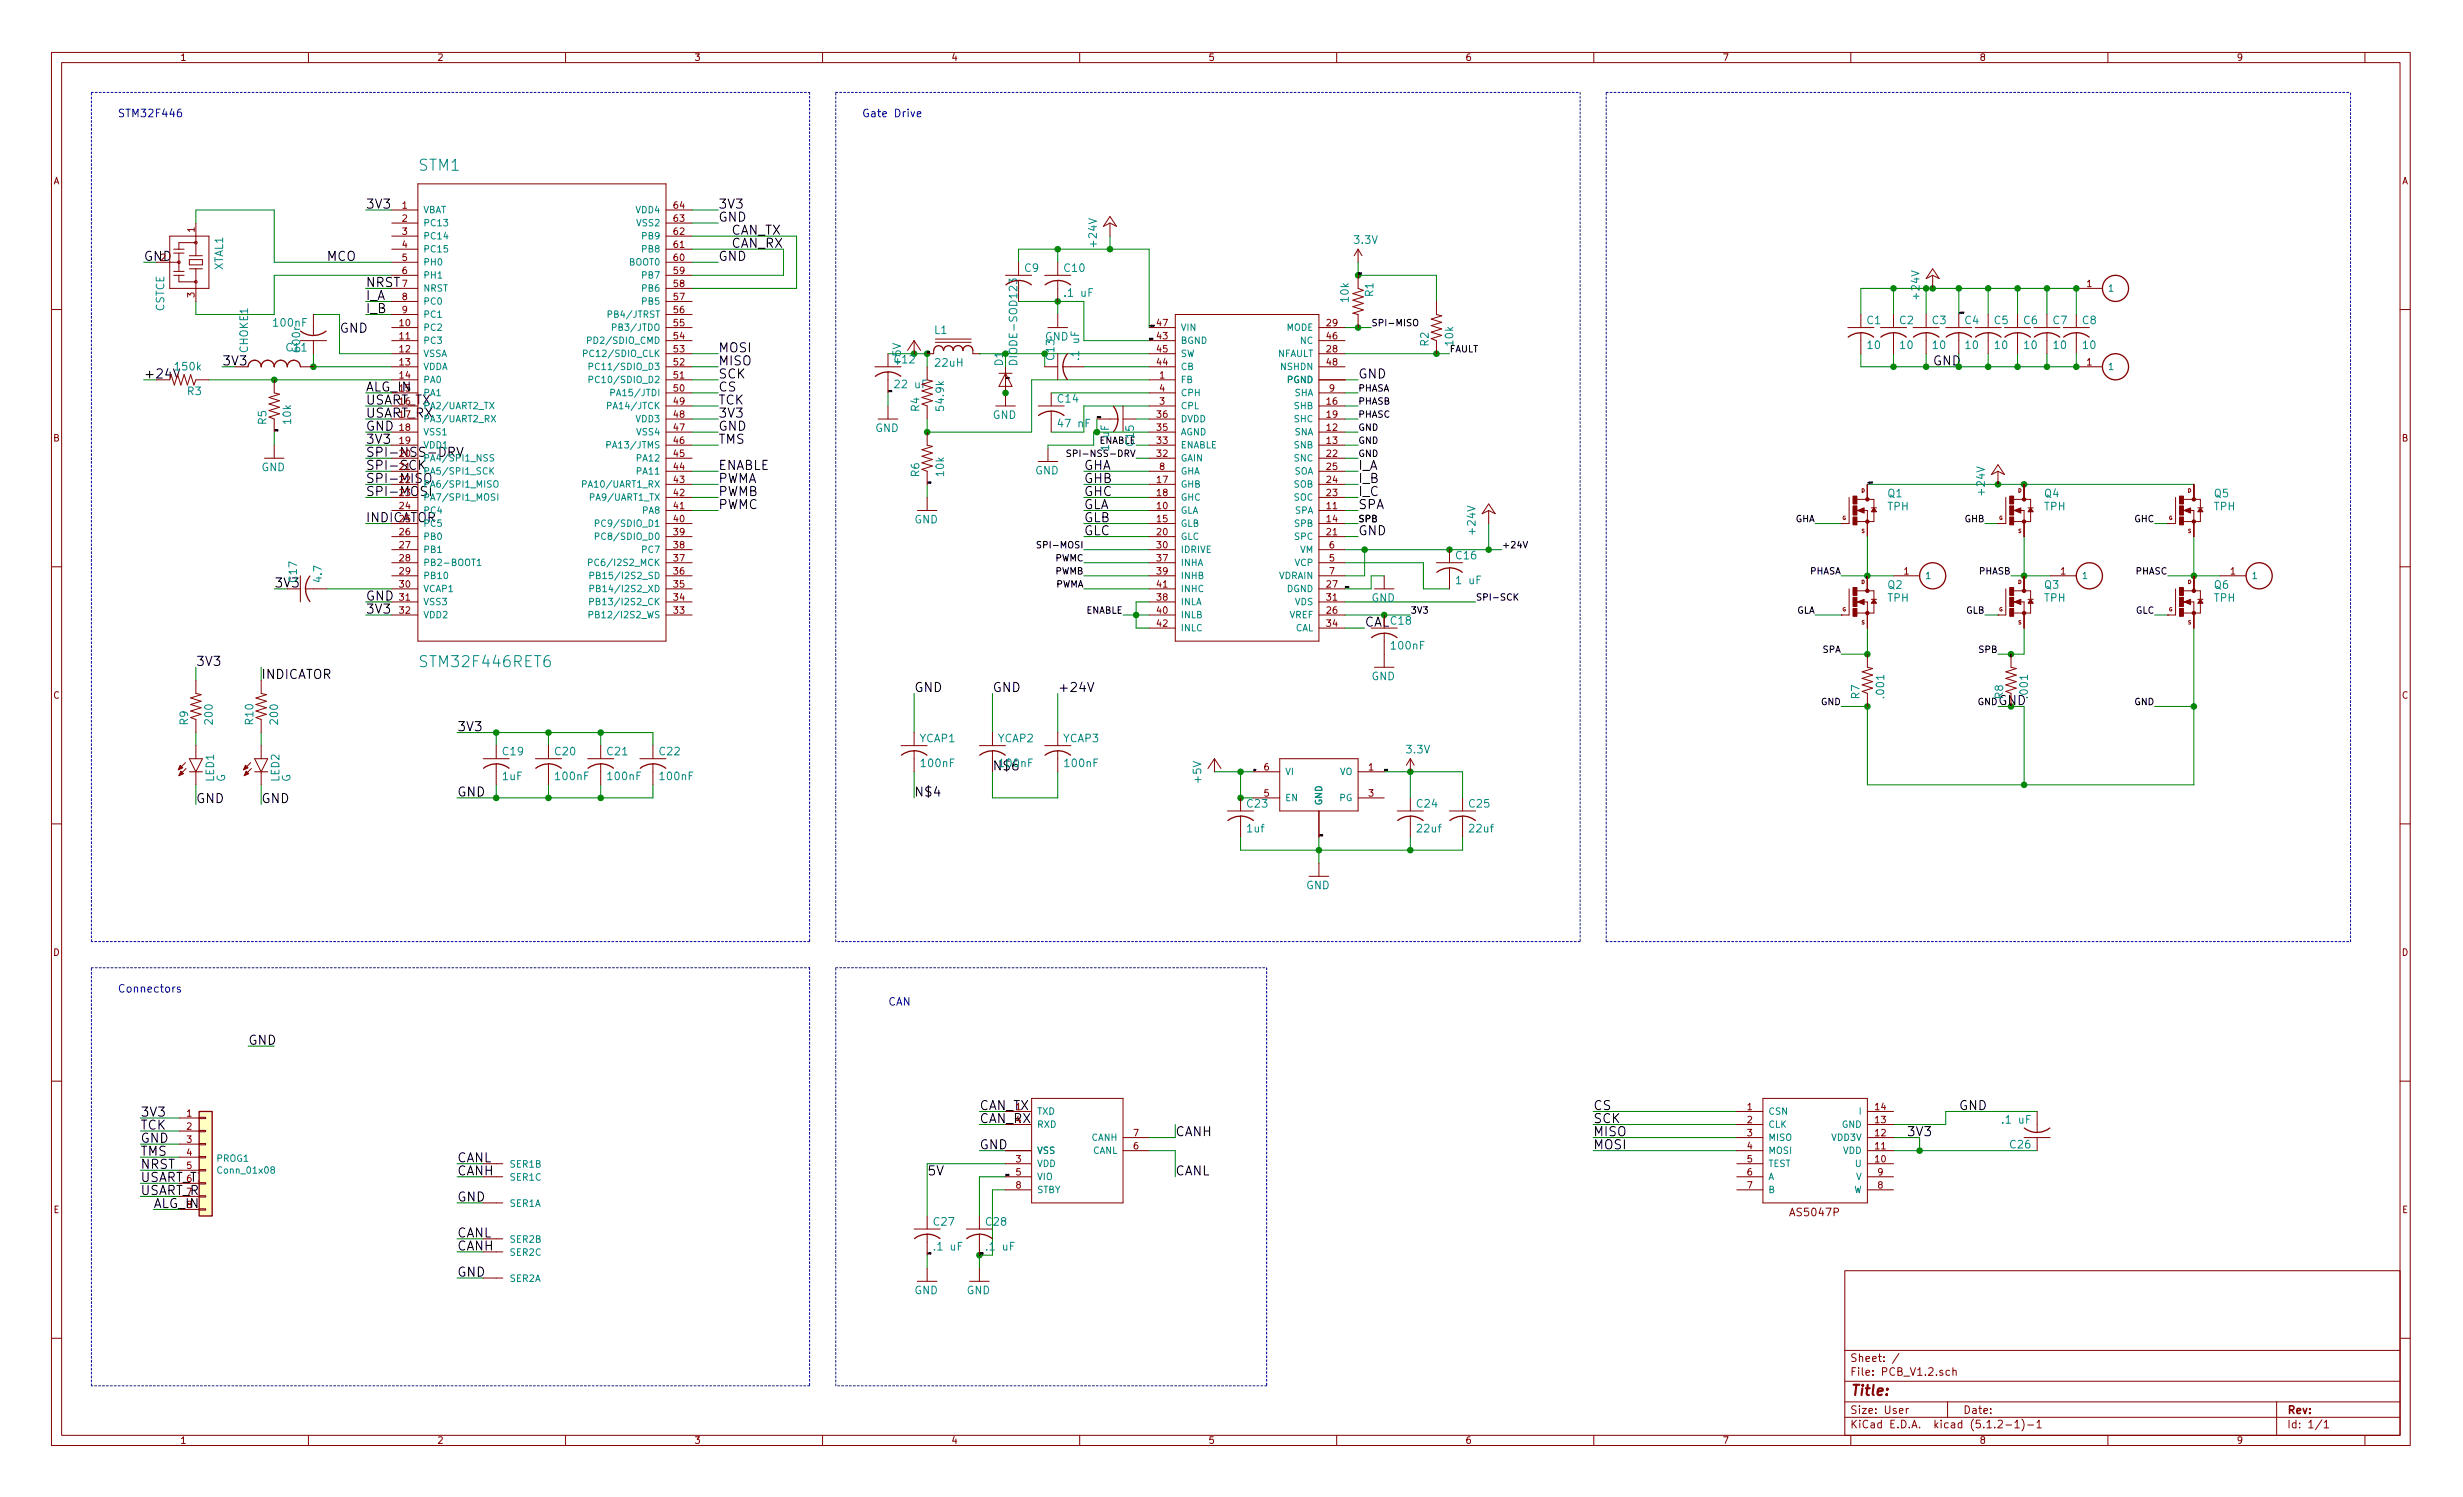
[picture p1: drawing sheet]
<svg xmlns="http://www.w3.org/2000/svg" width="479mm" height="291mm" viewBox="0 0 479 291" stroke-linecap="round" stroke-linejoin="round" font-family="sans-serif">
<defs><g id="words">
<g font-size="3" fill="#008484">
<text x="81.5" y="33.2">STM1</text>
<text x="82.3" y="129.7">STM32F446RET6</text>
</g>
<text font-size="2.8" fill="#840000" x="359.8" y="271.3">Title:</text>
<g font-size="2.5">
<text x="71.1" y="40.6">3V3</text>
<text x="139.7" y="40.6">3V3</text>
<text x="139.7" y="43.1">GND</text>
<text x="142.2" y="45.7">CAN_TX</text>
<text x="63.5" y="50.7">MCO</text>
<text x="139.7" y="50.7">GND</text>
<text x="142.2" y="48.2">CAN_RX</text>
<text x="71.1" y="58.4">I_A</text>
<text x="71.1" y="55.8">NRST</text>
<text x="66" y="64.7">GND</text>
<text x="71.1" y="60.9">I_B</text>
<text x="139.7" y="68.5">MOSI</text>
<text x="139.7" y="71.1">MISO</text>
<text x="71.1" y="76.1">ALG_IN</text>
<text x="139.7" y="76.1">CS</text>
<text x="139.7" y="73.6">SCK</text>
<text x="264.2" y="73.6">GND</text>
<text x="71.1" y="83.8">GND</text>
<text x="71.1" y="78.7">USART_TX</text>
<text x="71.1" y="81.2">USART_RX</text>
<text x="139.7" y="83.8">GND</text>
<text x="139.7" y="81.2">3V3</text>
<text x="139.7" y="78.7">TCK</text>
<text x="71.1" y="88.8">SPI-NSS-DRV</text>
<text x="71.1" y="86.3">3V3</text>
<text x="139.7" y="86.3">TMS</text>
<text x="71.1" y="93.9">SPI-MISO</text>
<text x="71.1" y="91.4">SPI-SCK</text>
<text x="139.7" y="93.9">PWMA</text>
<text x="139.7" y="91.4">ENABLE</text>
<text x="210.8" y="91.4">GHA</text>
<text x="210.8" y="93.9">GHB</text>
<text x="264.2" y="93.9">I_B</text>
<text x="264.2" y="91.4">I_A</text>
<text x="71.1" y="96.5">SPI-MOSI</text>
<text x="71.1" y="101.5">INDICATOR</text>
<text x="139.7" y="96.5">PWMB</text>
<text x="139.7" y="99">PWMC</text>
<text x="210.8" y="99">GLA</text>
<text x="210.8" y="101.5">GLB</text>
<text x="210.8" y="96.5">GHC</text>
<text x="264.2" y="96.5">I_C</text>
<text x="264.2" y="99">SPA</text>
<text x="210.8" y="104.1">GLC</text>
<text x="264.2" y="104.1">GND</text>
<text x="71.1" y="116.8">GND</text>
<text x="71.1" y="119.3">3V3</text>
<text x="38.1" y="129.5">3V3</text>
<text x="50.8" y="132">INDICATOR</text>
<text x="177.8" y="134.6">GND</text>
<text x="193" y="134.6">GND</text>
<text x="205.7" y="134.6">+24V</text>
<text x="88.9" y="142.2">3V3</text>
<text x="88.9" y="154.9">GND</text>
<text x="177.8" y="154.9">N$4</text>
<text x="38.1" y="156.1">GND</text>
<text x="50.8" y="156.1">GND</text>
<text x="48.3" y="203.1">GND</text>
<text x="190.5" y="215.8">CAN_TX</text>
<text x="309.9" y="215.8">CS</text>
<text x="381" y="215.8">GND</text>
<text x="27.3" y="217.1">3V3</text>
<text x="27.3" y="219.6">TCK</text>
<text x="190.5" y="218.4">CAN_RX</text>
<text x="228.6" y="220.9">CANH</text>
<text x="309.9" y="220.9">MISO</text>
<text x="309.9" y="218.4">SCK</text>
<text x="370.8" y="220.9">3V3</text>
<text x="27.3" y="222.2">GND</text>
<text x="27.3" y="227.3">NRST</text>
<text x="27.3" y="224.7">TMS</text>
<text x="88.9" y="226">CANL</text>
<text x="190.5" y="223.5">GND</text>
<text x="309.9" y="223.5">MOSI</text>
<text x="88.9" y="233.6">GND</text>
<text x="180.3" y="228.5">5V</text>
<text x="228.6" y="228.5">CANL</text>
<text x="29.8" y="234.9">ALG_IN</text>
<text x="88.9" y="240.6">CANL</text>
<text x="88.9" y="248.2">GND</text>
</g>
<g font-size="2.5" fill="#840000">
<text x="27.9" y="50.7">GND</text>
<text x="43.2" y="71.1">3V3</text>
<text x="27.9" y="73.6">+24V</text>
<text x="53.3" y="114.2">3V3</text>
<text x="265.4" y="121.9">CAL</text>
<text x="388.6" y="137.1">GND</text>
<text x="193" y="149.8">N$6</text>
<text x="27.3" y="229.8">USART_TX</text>
<text x="27.3" y="232.3">USART_RX</text>
<text x="88.9" y="228.5">CANH</text>
<text x="88.9" y="243.1">CANH</text>
</g>
<text font-size="2.5" fill="#008400" x="375.9" y="71.1">GND</text>
<g font-size="2.1" fill="#0000c2">
<text x="22.9" y="22.8">STM32F446</text>
<text x="167.6" y="22.8">Gate Drive</text>
<text x="22.9" y="193">Connectors</text>
<text x="172.7" y="195.5">CAN</text>
</g>
<g font-size="2.1" fill="#008484">
<text x="213.3" y="47.8" transform="rotate(-90 213.3 47.8)">+24V</text>
<text x="263.5" y="47.4">3.3V</text>
<text x="43.4" y="52.5" transform="rotate(-90 43.4 52.5)">XTAL1</text>
<text x="199.3" y="52.9">C9</text>
<text x="207.1" y="52.9">C10</text>
<text x="207.3" y="57.7">.1 uF</text>
<text x="262.3" y="58.6" transform="rotate(-90 262.3 58.6)">10k</text>
<text x="267.1" y="57.6" transform="rotate(-90 267.1 57.6)">R1</text>
<text x="373.4" y="58" transform="rotate(-90 373.4 58)">+24V</text>
<text x="32" y="60.6" transform="rotate(-90 32 60.6)">CSTCE</text>
<text x="53.4" y="63.5">100nF</text>
<text x="181.8" y="64.9">L1</text>
<text x="363.2" y="63">C1</text>
<text x="369.5" y="63">C2</text>
<text x="375.9" y="63">C3</text>
<text x="382.2" y="63">C4</text>
<text x="387.9" y="63">C5</text>
<text x="393.6" y="63">C6</text>
<text x="399.4" y="63">C7</text>
<text x="405.1" y="63">C8</text>
<text x="48.2" y="68.6" transform="rotate(-90 48.2 68.6)">CHOKE1</text>
<text x="55.8" y="68.3">C11</text>
<text x="58.4" y="68.2" transform="rotate(-90 58.4 68.2)">600r</text>
<text x="174.1" y="70.6">C12</text>
<text x="175.2" y="70.8" transform="rotate(-90 175.2 70.8)">+5V</text>
<text x="182" y="71.3">22uH</text>
<text x="203.3" y="66.2">GND</text>
<text x="205.1" y="69.9" transform="rotate(-90 205.1 69.9)">C13</text>
<text x="209.9" y="69.7" transform="rotate(-90 209.9 69.7)">.1 uF</text>
<text x="277.9" y="67.3" transform="rotate(-90 277.9 67.3)">R2</text>
<text x="282.7" y="67.1" transform="rotate(-90 282.7 67.1)">10k</text>
<text x="363.3" y="67.9">10</text>
<text x="369.7" y="67.9">10</text>
<text x="376" y="67.9">10</text>
<text x="382.4" y="67.9">10</text>
<text x="388.1" y="67.9">10</text>
<text x="393.8" y="67.9">10</text>
<text x="399.5" y="67.9">10</text>
<text x="405.2" y="67.9">10</text>
<text x="34.2" y="72">150k</text>
<text x="36.5" y="76.8">R3</text>
<text x="174.4" y="75.5">22 uF</text>
<text x="51.8" y="82.5" transform="rotate(-90 51.8 82.5)">R5</text>
<text x="56.6" y="82.4" transform="rotate(-90 56.6 82.4)">10k</text>
<text x="170.2" y="84">GND</text>
<text x="178.8" y="80" transform="rotate(-90 178.8 80)">R4</text>
<text x="183.6" y="79.6" transform="rotate(-90 183.6 79.6)">54.9k</text>
<text x="193.1" y="81.4">GND</text>
<text x="205.8" y="78.3">C14</text>
<text x="206.1" y="83.1">47 nF</text>
<text x="215.7" y="87.3" transform="rotate(-90 215.7 87.3)">1 uF</text>
<text x="220.5" y="86.6" transform="rotate(-90 220.5 86.6)">C15</text>
<text x="50.9" y="91.6">GND</text>
<text x="178.8" y="92.7" transform="rotate(-90 178.8 92.7)">R6</text>
<text x="183.6" y="92.5" transform="rotate(-90 183.6 92.5)">10k</text>
<text x="201.3" y="92.2">GND</text>
<text x="177.9" y="101.8">GND</text>
<text x="367.1" y="99.2">TPH</text>
<text x="367.2" y="96.7">Q1</text>
<text x="386.1" y="96.1" transform="rotate(-90 386.1 96.1)">+24V</text>
<text x="397.6" y="99.2">TPH</text>
<text x="397.7" y="96.7">Q4</text>
<text x="430.6" y="99.2">TPH</text>
<text x="430.7" y="96.7">Q5</text>
<text x="287" y="103.7" transform="rotate(-90 287 103.7)">+24V</text>
<text x="57.8" y="113.1" transform="rotate(-90 57.8 113.1)">C17</text>
<text x="62.6" y="113.1" transform="rotate(-90 62.6 113.1)">4.7</text>
<text x="283.3" y="108.7">C16</text>
<text x="283.5" y="113.6">1 uF</text>
<text x="266.8" y="117">GND</text>
<text x="367.1" y="117">TPH</text>
<text x="367.2" y="114.5">Q2</text>
<text x="397.6" y="117">TPH</text>
<text x="397.7" y="114.5">Q3</text>
<text x="430.6" y="117">TPH</text>
<text x="430.7" y="114.5">Q6</text>
<text x="270.6" y="121.4">C18</text>
<text x="270.8" y="126.3">100nF</text>
<text x="266.8" y="132.2">GND</text>
<text x="361.7" y="135.8" transform="rotate(-90 361.7 135.8)">R7</text>
<text x="366.5" y="135.5" transform="rotate(-90 366.5 135.5)">.001</text>
<text x="389.6" y="135.8" transform="rotate(-90 389.6 135.8)">R8</text>
<text x="394.4" y="135.5" transform="rotate(-90 394.4 135.5)">.001</text>
<text x="36.6" y="140.9" transform="rotate(-90 36.6 140.9)">R9</text>
<text x="41.4" y="140.6" transform="rotate(-90 41.4 140.6)">200</text>
<text x="49.3" y="140.8" transform="rotate(-90 49.3 140.8)">R10</text>
<text x="54.1" y="140.6" transform="rotate(-90 54.1 140.6)">200</text>
<text x="97.9" y="146.8">C19</text>
<text x="108" y="146.8">C20</text>
<text x="118.2" y="146.8">C21</text>
<text x="128.3" y="146.8">C22</text>
<text x="178.9" y="144.3">YCAP1</text>
<text x="179.3" y="149.1">100nF</text>
<text x="194.1" y="144.3">YCAP2</text>
<text x="194.6" y="149.1">100nF</text>
<text x="206.8" y="144.3">YCAP3</text>
<text x="207.3" y="149.1">100nF</text>
<text x="273.7" y="146.5">3.3V</text>
<text x="41.6" y="151.9" transform="rotate(-90 41.6 151.9)">LED1</text>
<text x="43.8" y="152.1" transform="rotate(-90 43.8 152.1)">G</text>
<text x="54.3" y="151.9" transform="rotate(-90 54.3 151.9)">LED2</text>
<text x="56.5" y="152.1" transform="rotate(-90 56.5 152.1)">G</text>
<text x="97.8" y="151.7">1uF</text>
<text x="108.2" y="151.7">100nF</text>
<text x="118.4" y="151.7">100nF</text>
<text x="128.5" y="151.7">100nF</text>
<text x="233.7" y="152.1" transform="rotate(-90 233.7 152.1)">+5V</text>
<text x="242.6" y="157">C23</text>
<text x="242.6" y="161.8">1uf</text>
<text x="275.7" y="157">C24</text>
<text x="275.8" y="161.8">22uf</text>
<text x="285.8" y="157">C25</text>
<text x="286" y="161.8">22uf</text>
<text x="254.1" y="172.9">GND</text>
<text x="389.7" y="218.4">.1 uF</text>
<text x="391.1" y="223.3">C26</text>
<text x="181.7" y="238.3">C27</text>
<text x="191.8" y="238.3">C28</text>
<text x="181.9" y="243.1">.1 uF</text>
<text x="192.1" y="243.1">.1 uF</text>
<text x="177.9" y="251.6">GND</text>
<text x="188" y="251.6">GND</text>
</g>
<text font-size="2.1" fill="#008400" x="195.1" y="71.1" transform="rotate(-90 195.1 71.1)">D1</text>
<g font-size="2.1" fill="#840000">
<text x="197.9" y="70.2" transform="rotate(-90 197.9 70.2)">DIODE-SOD123</text>
<text x="348.5" y="236.5">AS5047P</text>
<text x="359.8" y="267.5">File: PCB_V1.2.sch</text>
<text x="359.8" y="264.8">Sheet: /</text>
<text x="359.8" y="274.9">Size: User</text>
<text x="381.8" y="274.9">Date:</text>
<text x="444.8" y="274.9">Rev:</text>
<text x="359.8" y="277.7">KiCad E.D.A. kicad (5.1.2-1)-1</text>
<text x="444.8" y="277.7">Id: 1/1</text>
</g>
<g font-size="1.8" fill="#840000">
<text x="35" y="11.8">1</text>
<text x="85" y="11.8">2</text>
<text x="135" y="11.8">3</text>
<text x="185" y="11.8">4</text>
<text x="235" y="11.8">5</text>
<text x="285" y="11.8">6</text>
<text x="335" y="11.8">7</text>
<text x="385" y="11.8">8</text>
<text x="435" y="11.8">9</text>
<text x="10.4" y="35.8">A</text>
<text x="467.2" y="35.8">A</text>
<text x="78.3" y="40.6">1</text>
<text x="131.1" y="40.6">64</text>
<text x="37.8" y="45.1" transform="rotate(-90 37.8 45.1)">1</text>
<text x="78.3" y="43.1">2</text>
<text x="78.3" y="45.7">3</text>
<text x="131.1" y="45.7">62</text>
<text x="131.1" y="43.1">63</text>
<text x="31.3" y="50.7">2</text>
<text x="78.3" y="48.2">4</text>
<text x="78.3" y="50.7">5</text>
<text x="78.3" y="53.3">6</text>
<text x="131.1" y="53.3">59</text>
<text x="131.1" y="50.7">60</text>
<text x="131.1" y="48.2">61</text>
<text x="37.8" y="57.8" transform="rotate(-90 37.8 57.8)">3</text>
<text x="78.3" y="55.8">7</text>
<text x="78.3" y="58.4">8</text>
<text x="131.1" y="58.4">57</text>
<text x="131.1" y="55.8">58</text>
<text x="405.9" y="55.8">1</text>
<text x="77.8" y="63.4">10</text>
<text x="77.8" y="66">11</text>
<text x="78.3" y="60.9">9</text>
<text x="131.1" y="66">54</text>
<text x="131.1" y="63.4">55</text>
<text x="131.1" y="60.9">56</text>
<text x="225.1" y="66">43</text>
<text x="225.1" y="63.4">47</text>
<text x="258.1" y="63.4">29</text>
<text x="258.1" y="66">46</text>
<text x="77.8" y="68.5">12</text>
<text x="77.8" y="71.1">13</text>
<text x="131.1" y="71.1">52</text>
<text x="131.1" y="68.5">53</text>
<text x="225.1" y="71.1">44</text>
<text x="225.1" y="68.5">45</text>
<text x="258.1" y="68.5">28</text>
<text x="258.1" y="71.1">48</text>
<text x="405.9" y="71.1">1</text>
<text x="77.8" y="73.6">14</text>
<text x="77.8" y="76.1">15</text>
<text x="131.1" y="76.1">50</text>
<text x="131.1" y="73.6">51</text>
<text x="225.6" y="73.6">1</text>
<text x="225.6" y="76.1">4</text>
<text x="258.6" y="76.1">9</text>
<text x="77.8" y="78.7">16</text>
<text x="77.8" y="81.2">17</text>
<text x="77.8" y="83.8">18</text>
<text x="131.1" y="83.8">47</text>
<text x="131.1" y="81.2">48</text>
<text x="131.1" y="78.7">49</text>
<text x="225.1" y="83.8">35</text>
<text x="225.1" y="81.2">36</text>
<text x="225.6" y="78.7">3</text>
<text x="258.1" y="83.8">12</text>
<text x="258.1" y="78.7">16</text>
<text x="258.1" y="81.2">19</text>
<text x="10.4" y="85.8">B</text>
<text x="77.8" y="86.3">19</text>
<text x="77.8" y="88.8">20</text>
<text x="131.1" y="88.8">45</text>
<text x="131.1" y="86.3">46</text>
<text x="225.1" y="88.8">32</text>
<text x="225.1" y="86.3">33</text>
<text x="258.1" y="86.3">13</text>
<text x="258.1" y="88.8">22</text>
<text x="467.2" y="85.8">B</text>
<text x="77.8" y="91.4">21</text>
<text x="77.8" y="93.9">22</text>
<text x="131.1" y="93.9">43</text>
<text x="131.1" y="91.4">44</text>
<text x="225.1" y="93.9">17</text>
<text x="225.6" y="91.4">8</text>
<text x="258.1" y="93.9">24</text>
<text x="258.1" y="91.4">25</text>
<text x="77.8" y="96.5">23</text>
<text x="77.8" y="99">24</text>
<text x="77.8" y="101.5">25</text>
<text x="131.1" y="101.5">40</text>
<text x="131.1" y="99">41</text>
<text x="131.1" y="96.5">42</text>
<text x="225.1" y="99">10</text>
<text x="225.1" y="101.5">15</text>
<text x="225.1" y="96.5">18</text>
<text x="258.1" y="99">11</text>
<text x="258.1" y="101.5">14</text>
<text x="258.1" y="96.5">23</text>
<text x="77.8" y="104.1">26</text>
<text x="77.8" y="106.6">27</text>
<text x="131.1" y="106.6">38</text>
<text x="131.1" y="104.1">39</text>
<text x="225.1" y="104.1">20</text>
<text x="225.1" y="106.6">30</text>
<text x="258.1" y="104.1">21</text>
<text x="258.6" y="106.6">6</text>
<text x="77.8" y="109.2">28</text>
<text x="77.8" y="111.7">29</text>
<text x="131.1" y="111.7">36</text>
<text x="131.1" y="109.2">37</text>
<text x="225.1" y="109.2">37</text>
<text x="225.1" y="111.7">39</text>
<text x="258.6" y="109.2">5</text>
<text x="258.6" y="111.7">7</text>
<text x="370.4" y="111.7">1</text>
<text x="400.8" y="111.7">1</text>
<text x="433.9" y="111.7">1</text>
<text x="77.8" y="114.2">30</text>
<text x="77.8" y="116.8">31</text>
<text x="77.8" y="119.3">32</text>
<text x="131.1" y="119.3">33</text>
<text x="131.1" y="116.8">34</text>
<text x="131.1" y="114.2">35</text>
<text x="225.1" y="116.8">38</text>
<text x="225.1" y="119.3">40</text>
<text x="225.1" y="114.2">41</text>
<text x="258.1" y="119.3">26</text>
<text x="258.1" y="114.2">27</text>
<text x="258.1" y="116.8">31</text>
<text x="225.1" y="121.9">42</text>
<text x="258.1" y="121.9">34</text>
<text x="10.4" y="135.8">C</text>
<text x="467.2" y="135.8">C</text>
<text x="245.9" y="149.8">6</text>
<text x="266.2" y="149.8">1</text>
<text x="245.9" y="154.9">5</text>
<text x="266.2" y="154.9">3</text>
<text x="10.4" y="185.8">D</text>
<text x="467.2" y="185.8">D</text>
<text x="197.6" y="215.8">1</text>
<text x="339.9" y="215.8">1</text>
<text x="364.8" y="215.8">14</text>
<text x="36.3" y="217.1">1</text>
<text x="36.3" y="219.6">2</text>
<text x="197.6" y="218.4">4</text>
<text x="220.5" y="220.9">7</text>
<text x="339.9" y="218.4">2</text>
<text x="339.9" y="220.9">3</text>
<text x="364.8" y="220.9">12</text>
<text x="364.8" y="218.4">13</text>
<text x="36.3" y="222.2">3</text>
<text x="36.3" y="224.7">4</text>
<text x="36.3" y="227.3">5</text>
<text x="197.6" y="226">3</text>
<text x="220.5" y="223.5">6</text>
<text x="339.9" y="223.5">4</text>
<text x="339.9" y="226">5</text>
<text x="364.8" y="226">10</text>
<text x="364.8" y="223.5">11</text>
<text x="36.3" y="229.8">6</text>
<text x="36.3" y="232.3">7</text>
<text x="197.6" y="228.5">5</text>
<text x="197.6" y="231.1">8</text>
<text x="339.9" y="228.5">6</text>
<text x="339.9" y="231.1">7</text>
<text x="365.3" y="231.1">8</text>
<text x="365.3" y="228.5">9</text>
<text x="10.4" y="235.8">E</text>
<text x="36.3" y="234.9">8</text>
<text x="467.2" y="235.8">E</text>
<text x="35" y="280.7">1</text>
<text x="85" y="280.7">2</text>
<text x="135" y="280.7">3</text>
<text x="185" y="280.7">4</text>
<text x="235" y="280.7">5</text>
<text x="285" y="280.7">6</text>
<text x="335" y="280.7">7</text>
<text x="385" y="280.7">8</text>
<text x="435" y="280.7">9</text>
</g>
<g font-size="1.8" fill="#008484">
<text x="82.3" y="41.5">VBAT</text>
<text x="123.8" y="41.5">VDD4</text>
<text x="82.3" y="44">PC13</text>
<text x="82.3" y="46.5">PC14</text>
<text x="124" y="44">VSS2</text>
<text x="125.1" y="46.5">PB9</text>
<text x="82.3" y="49.1">PC15</text>
<text x="82.3" y="51.6">PH0</text>
<text x="122.4" y="51.6">BOOT0</text>
<text x="125.1" y="49.1">PB8</text>
<text x="82.3" y="54.2">PH1</text>
<text x="82.3" y="56.7">NRST</text>
<text x="82.3" y="59.2">PC0</text>
<text x="125.1" y="59.2">PB5</text>
<text x="125.1" y="56.7">PB6</text>
<text x="125.1" y="54.2">PB7</text>
<text x="410" y="56.7">1</text>
<text x="82.3" y="64.3">PC2</text>
<text x="82.3" y="61.8">PC1</text>
<text x="119" y="61.8">PB4/JTRST</text>
<text x="119.9" y="64.3">PB3/JTDO</text>
<text x="229.6" y="64.3">VIN</text>
<text x="250.2" y="64.3">MODE</text>
<text x="82.3" y="66.9">PC3</text>
<text x="82.3" y="69.4">VSSA</text>
<text x="82.3" y="71.9">VDDA</text>
<text x="114.7" y="69.4">PC12/SDIO_CLK</text>
<text x="115.3" y="66.9">PD2/SDIO_CMD</text>
<text x="116" y="71.9">PC11/SDIO_D3</text>
<text x="229.6" y="66.9">BGND</text>
<text x="229.6" y="71.9">CB</text>
<text x="229.6" y="69.4">SW</text>
<text x="248.5" y="69.4">NFAULT</text>
<text x="249.2" y="71.9">NSHDN</text>
<text x="253" y="66.9">NC</text>
<text x="410" y="71.9">1</text>
<text x="82.3" y="74.5">PA0</text>
<text x="82.3" y="77">PA1</text>
<text x="116" y="74.5">PC10/SDIO_D2</text>
<text x="119.8" y="77">PA15/JTDI</text>
<text x="229.6" y="74.5">FB</text>
<text x="229.6" y="77">CPH</text>
<text x="250.4" y="74.5">PGND</text>
<text x="251.8" y="77">SHA</text>
<text x="82.3" y="79.6">PA2/UART2_TX</text>
<text x="82.3" y="82.1">PA3/UART2_RX</text>
<text x="119" y="79.6">PA14/JTCK</text>
<text x="123.8" y="82.1">VDD3</text>
<text x="229.6" y="79.6">CPL</text>
<text x="229.6" y="82.1">DVDD</text>
<text x="251.8" y="79.6">SHB</text>
<text x="251.8" y="82.1">SHC</text>
<text x="82.3" y="84.6">VSS1</text>
<text x="82.3" y="87.2">VDD1</text>
<text x="82.3" y="89.7">PA4/SPI1_NSS</text>
<text x="118.9" y="87.2">PA13/JTMS</text>
<text x="124" y="84.6">VSS4</text>
<text x="124.1" y="89.7">PA12</text>
<text x="229.6" y="89.7">GAIN</text>
<text x="229.6" y="87.2">ENABLE</text>
<text x="229.6" y="84.6">AGND</text>
<text x="251.8" y="84.6">SNA</text>
<text x="251.8" y="87.2">SNB</text>
<text x="251.8" y="89.7">SNC</text>
<text x="82.3" y="92.3">PA5/SPI1_SCK</text>
<text x="82.3" y="94.8">PA6/SPI1_MISO</text>
<text x="114.3" y="94.8">PA10/UART1_RX</text>
<text x="124.1" y="92.3">PA11</text>
<text x="229.6" y="94.8">GHB</text>
<text x="229.6" y="92.3">GHA</text>
<text x="251.7" y="94.8">SOB</text>
<text x="251.7" y="92.3">SOA</text>
<text x="82.3" y="97.3">PA7/SPI1_MOSI</text>
<text x="82.3" y="99.9">PC4</text>
<text x="115.4" y="97.3">PA9/UART1_TX</text>
<text x="125.1" y="99.9">PA8</text>
<text x="229.6" y="99.9">GLA</text>
<text x="229.6" y="97.3">GHC</text>
<text x="251.7" y="97.3">SOC</text>
<text x="251.9" y="99.9">SPA</text>
<text x="82.3" y="102.4">PC5</text>
<text x="82.3" y="105">PB0</text>
<text x="82.3" y="107.5">PB1</text>
<text x="117" y="105">PC8/SDIO_D0</text>
<text x="117" y="102.4">PC9/SDIO_D1</text>
<text x="125.1" y="107.5">PC7</text>
<text x="229.6" y="102.4">GLB</text>
<text x="229.6" y="105">GLC</text>
<text x="229.6" y="107.5">IDRIVE</text>
<text x="251.9" y="102.4">SPB</text>
<text x="251.9" y="105">SPC</text>
<text x="252.9" y="107.5">VM</text>
<text x="82.3" y="110">PB2-BOOT1</text>
<text x="82.3" y="112.6">PB10</text>
<text x="116" y="110">PC6/I2S2_MCK</text>
<text x="116.5" y="112.6">PB15/I2S2_SD</text>
<text x="229.6" y="110">INHA</text>
<text x="229.6" y="112.6">INHB</text>
<text x="248.7" y="112.6">VDRAIN</text>
<text x="251.9" y="110">VCP</text>
<text x="374.4" y="112.6">1</text>
<text x="404.9" y="112.6">1</text>
<text x="437.9" y="112.6">1</text>
<text x="82.3" y="115.1">VCAP1</text>
<text x="82.3" y="117.7">VSS3</text>
<text x="116.4" y="117.7">PB13/I2S2_CK</text>
<text x="116.5" y="115.1">PB14/I2S2_XD</text>
<text x="229.6" y="117.7">INLA</text>
<text x="229.6" y="115.1">INHC</text>
<text x="250.3" y="115.1">DGND</text>
<text x="251.9" y="117.7">VDS</text>
<text x="82.3" y="120.2">VDD2</text>
<text x="116.1" y="120.2">PB12/I2S2_WS</text>
<text x="229.6" y="120.2">INLB</text>
<text x="229.6" y="122.7">INLC</text>
<text x="250.8" y="120.2">VREF</text>
<text x="251.9" y="122.7">CAL</text>
<text x="249.9" y="155.8">EN</text>
<text x="249.9" y="150.7">VI</text>
<text x="260.6" y="150.7">VO</text>
<text x="260.6" y="155.8">PG</text>
<text x="257.2" y="156.7" transform="rotate(-90 257.2 156.7)">GND</text>
<text x="201.7" y="216.7">TXD</text>
<text x="201.7" y="219.3">RXD</text>
<text x="212.3" y="221.8">CANH</text>
<text x="343.9" y="216.7">CSN</text>
<text x="343.9" y="219.3">CLK</text>
<text x="343.9" y="221.8">MISO</text>
<text x="356.3" y="221.8">VDD3V</text>
<text x="358.3" y="219.3">GND</text>
<text x="361.7" y="216.7">I</text>
<text x="42.2" y="225.9">PROG1</text>
<text x="99.2" y="227">SER1B</text>
<text x="201.7" y="224.3">VSS</text>
<text x="201.7" y="226.9">VDD</text>
<text x="212.5" y="224.3">CANL</text>
<text x="343.9" y="224.3">MOSI</text>
<text x="343.9" y="226.9">TEST</text>
<text x="358.5" y="224.3">VDD</text>
<text x="360.9" y="226.9">U</text>
<text x="42.7" y="228.2">Conn_01x08</text>
<text x="99.2" y="229.5">SER1C</text>
<text x="201.7" y="229.4">VIO</text>
<text x="201.7" y="232">STBY</text>
<text x="343.9" y="229.4">A</text>
<text x="343.9" y="232">B</text>
<text x="360.5" y="232">W</text>
<text x="361" y="229.4">V</text>
<text x="99.2" y="234.6">SER1A</text>
<text x="99.2" y="241.6">SER2B</text>
<text x="99.2" y="244.1">SER2C</text>
<text x="99.2" y="249.2">SER2A</text>
</g>
<g font-size="1.8">
<text x="266.7" y="63.4">SPI-MISO</text>
<text x="281.9" y="68.5">FAULT</text>
<text x="264.2" y="76.1">PHASA</text>
<text x="264.2" y="83.8">GND</text>
<text x="264.2" y="78.7">PHASB</text>
<text x="264.2" y="81.2">PHASC</text>
<text x="209.6" y="88.8">SPI-NSS-DRV</text>
<text x="264.2" y="86.3">GND</text>
<text x="264.2" y="88.8">GND</text>
<text x="264.2" y="101.5">SPB</text>
<text x="349.1" y="101.5">GHA</text>
<text x="382.1" y="101.5">GHB</text>
<text x="415.2" y="101.5">GHC</text>
<text x="202.9" y="106.6">SPI-MOSI</text>
<text x="292.1" y="106.6">+24V</text>
<text x="205.2" y="111.7">PWMB</text>
<text x="205.2" y="109.2">PWMC</text>
<text x="351.9" y="111.7">PHASA</text>
<text x="385" y="111.7">PHASB</text>
<text x="415.4" y="111.7">PHASC</text>
<text x="205.2" y="114.2">PWMA</text>
<text x="211.2" y="119.3">ENABLE</text>
<text x="274.3" y="119.3">3V3</text>
<text x="287" y="116.8">SPI-SCK</text>
<text x="349.3" y="119.3">GLA</text>
<text x="382.3" y="119.3">GLB</text>
<text x="415.4" y="119.3">GLC</text>
<text x="354.5" y="126.9">SPA</text>
<text x="385" y="126.9">SPB</text>
<text x="354.2" y="137.1">GND</text>
<text x="384.7" y="137.1">GND</text>
<text x="415.2" y="137.1">GND</text>
</g>
<g font-size="1" fill="#840000">
<text x="362.1" y="95.7">D</text>
<text x="392.6" y="95.7">D</text>
<text x="425.6" y="95.7">D</text>
<text x="358.4" y="101">G</text>
<text x="388.8" y="101">G</text>
<text x="421.9" y="101">G</text>
<text x="362.1" y="103.6">S</text>
<text x="392.6" y="103.6">S</text>
<text x="425.6" y="103.6">S</text>
<text x="362.1" y="113.5">D</text>
<text x="392.6" y="113.5">D</text>
<text x="425.6" y="113.5">D</text>
<text x="358.4" y="118.8">G</text>
<text x="388.8" y="118.8">G</text>
<text x="421.9" y="118.8">G</text>
<text x="362.1" y="121.4">S</text>
<text x="392.6" y="121.4">S</text>
<text x="425.6" y="121.4">S</text>
</g>
<g font-size=".4">
<text x="264.2" y="53.3">3V3</text>
<text x="223.5" y="63.5">+24V</text>
<text x="381" y="60.9">+24V</text>
<text x="180.3" y="68.6">5V</text>
<text x="223.5" y="66">GND</text>
<text x="172.7" y="76.2">GND</text>
<text x="195.6" y="73.6">GND</text>
<text x="53.3" y="83.8">GND</text>
<text x="213.4" y="81.3">GND</text>
<text x="180.3" y="94">GND</text>
<text x="363.2" y="94">+24V</text>
<text x="261.6" y="114.3">GND</text>
<text x="243.8" y="149.8">5V</text>
<text x="269.2" y="149.8">3V3</text>
<text x="256.5" y="162.5">GND</text>
<text x="195.6" y="228.6">3V3</text>
<text x="180.3" y="243.8">GND</text>
<text x="190.5" y="243.8">GND</text>
</g>
</g></defs>
<g fill="none" stroke="#840000" stroke-width=".19">
<path d="M10 10.2h458.8v270.8h-458.8zM12 12.2h454.8v266.9h-454.8zM60 10.2v2M110 10.2v2M160 10.2v2M210 10.2v2M260 10.2v2M310 10.2v2M360 10.2v2M410 10.2v2M460 10.2v2M81.3 35.7h48.2v88.9h-48.2z"/>
<path d="M33 45.9h7.6v10.2h-7.6zM33 51h1.8M33.8 53.5h2M33.8 48.4h2M33.8 49.2h2M33.8 52.8h2M34.8 49.2v3.6M34.8 53.5v1.3h3.3M36.8 49.7h2.6M36.8 50.5h2.6v1h-2.6zM36.8 52.3h2.6M38.1 43.4v6.3"/>
<path d="M38.1 52.3v6.3M38.1 47.2h-3.3v1.2M76.2 53.5h5.1M76.2 40.8h5.1M76.2 43.4h5.1M76.2 45.9h5.1M76.2 48.4h5.1M76.2 51h5.1M76.2 58.6h5.1M76.2 56.1h5.1M129.5 53.5h5.1M129.5 40.8h5.1"/>
<path d="M129.5 43.4h5.1M129.5 45.9h5.1M129.5 48.4h5.1M129.5 51h5.1M129.5 58.6h5.1M129.5 56.1h5.1M195.6 53.5h5.1M198.1 51v2.5M203.2 53.5h5.1M205.7 51v2.5M205.7 54.5v4.1M215.9 42.1l1.3 1.9-1.3-.6-1.3 .6z"/>
<path d="M215.9 43.4v2.5M264.2 53.5v2.6l1 .3-2.1 .7 2.1 .6-2.1 .7 2.1 .6-2.1 .6 2.1 .7-2.1 .6 1.1 .2v2.6M264.2 48.4v2.6M264.2 48.4l-.8 1.3M264.2 48.4l.7 1.3M279.4 58.6v2.5l1 .3-2 .6 2 .7-2 .6 2 .6-2 .7 2 .6-2 .6 1 .4v2.6M375.9 52.3l1.3 1.9-1.3-.7-1.3 .7zM375.9 53.5v2.6M403.9 56.1h5M10 60.2h2M33.3 72.8l.6 2.1 .6-2.1 .7 2.1 .6-2.1 .6 2.1 .7-2.1 .6 2.1 .4-1.1h2.5M53.3 73.8v2.6l1.1 .2-2.1 .7 2.1 .6-2.1 .6 2.1 .7-2.1 .6 2.1 .7-2.1 .6 1 .4v2.5"/>
<path d="M58.4 66.2h5.1M58.4 71.3h2.6M61 61.1v4.1M61 66.2v2.6M76.2 61.1h5.1M76.2 73.8h5.1M76.2 78.9h5.1M76.2 68.8h5.1M76.2 63.7h5.1M76.2 76.4h5.1M76.2 66.2h5.1M76.2 71.3h5.1"/>
<path d="M129.5 61.1h5.1M129.5 73.8h5.1M129.5 78.9h5.1M129.5 68.8h5.1M129.5 63.7h5.1M129.5 76.4h5.1M129.5 66.2h5.1M129.5 71.3h5.1M170.2 71.3h5.1M172.7 68.8v2.5M172.7 72.3v4.1M172.7 78.9v2.6"/>
<path d="M177.8 66.2l-1.3 1.9M177.8 66.2l1.3 1.9M177.8 66.2v2.6M180.3 68.8h.1M180.3 71.3v2.5l1.1 .3-2.1 .6 2.1 .7-2.1 .6 2.1 .6-2.1 .7 2.1 .6-2.1 .6 1 .4v2.6M181.6 68.1v.7h-1.3M181.9 66.6h7M181.9 65.9h7M189.2 68.1v.7h1.3M190.5 68.8h.1M193.7 78.9h3.8M194.3 72.6h2.5"/>
<path d="M195.6 72.6l1.2 2.5h-2.5zM195.6 71.3v7.6M201.9 78.9h5.1M203.2 71.3h2.5M203.8 63.7h3.8M204.5 76.4v2.5M204.5 79.9v4.1M205.7 61.1v2.6M205.7 68.8v5M206.8 71.3h4M218.4 78.9v5.1M223.5 73.8h5.1"/>
<path d="M223.5 78.9h5.1M223.5 68.8h5.1M223.5 63.7h5.1M223.5 76.4h5.1M223.5 66.2h5.1M223.5 71.3h5.1M228.6 61.1h27.9v63.5h-27.9zM256.5 73.8h5.1M256.5 78.9h5.1M256.5 68.8h5.1M256.5 63.7h5.1M256.5 76.4h5.1"/>
<path d="M256.5 66.2h5.1M256.5 71.3h5.1M359.4 63.7h5.1M361.9 61.1v2.6M361.9 64.7v4.1M365.8 63.7h5M368.3 61.1v2.6M368.3 64.7v4.1M372.1 63.7h5.1M374.6 61.1v2.6M374.6 64.7v4.1M378.5 63.7h5"/>
<path d="M381 61.1v2.6M381 64.7v4.1M384.2 63.7h5.1M386.7 61.1v2.6M386.7 64.7v4.1M389.9 63.7h5.1M392.4 61.1v2.6M392.4 64.7v4.1M395.6 63.7h5.1M398.1 61.1v2.6M398.1 64.7v4.1M401.3 63.7h5.1"/>
<path d="M403.9 71.3h5M403.9 61.1v2.6M403.9 64.7v4.1M466.8 60.2h2M51.4 89.1h3.8M53.3 86.5v2.6M76.2 99.2h5.1M76.2 84h5.1M76.2 86.5h5.1M76.2 94.2h5.1M76.2 96.7h5.1M76.2 81.5h5.1"/>
<path d="M76.2 89.1h5.1M76.2 91.6h5.1M129.5 99.2h5.1M129.5 84h5.1M129.5 86.5h5.1M129.5 94.2h5.1M129.5 96.7h5.1M129.5 81.5h5.1M129.5 89.1h5.1M129.5 91.6h5.1M170.8 81.5h3.8M178.4 99.2h3.8"/>
<path d="M180.3 84v2.5l1.1 .3-2.1 .6 2.1 .7-2.1 .6 2.1 .6-2.1 .7 2.1 .6-2.1 .6 1 .4v2.6M180.3 96.7v2.5M201.9 89.7h3.8M203.8 87.2v2.5M213.4 81.5h4M218.4 81.5h2.6M223.5 99.2h5.1M223.5 84h5.1M223.5 86.5h5.1M223.5 94.2h5.1M223.5 96.7h5.1M223.5 81.5h5.1"/>
<path d="M223.5 89.1h5.1M223.5 91.6h5.1M256.5 99.2h5.1M256.5 84h5.1M256.5 86.5h5.1M256.5 94.2h5.1M256.5 96.7h5.1M256.5 81.5h5.1M256.5 89.1h5.1M256.5 91.6h5.1M289.6 98l1.2 1.9-1.2-.7-1.3 .7zM289.6 99.2v2.6"/>
<path d="M359.7 96.7v5.1h-1.6M361.1 99.2h2.1v5.1M361.2 97.1h3.3v1.6M363.2 94.2v2.9M364 98.7h1M364.5 99.4v2h-3.3M388.6 90.4l1.3 1.9-1.3-.7-1.3 .7zM388.6 91.6v2.6M390.1 96.7v5.1h-1.5M391.5 99.2h2.2v5.1M391.7 97.1h3.3v1.6M393.7 94.2v2.9"/>
<path d="M394.5 98.7h1M395 99.4v2h-3.3M423.2 96.7v5.1h-1.6M424.6 99.2h2.1v5.1M424.7 97.1h3.3v1.6M426.7 94.2v2.9M427.5 98.7h1M428 99.4v2h-3.3M10 110.2h2M58.4 111.9v5.1M59.4 114.5h4.1M76.2 101.8h5.1"/>
<path d="M76.2 104.3h5.1M76.2 119.6h5.1M76.2 114.5h5.1M76.2 106.9h5.1M76.2 117h5.1M76.2 109.4h5.1M76.2 111.9h5.1M129.5 101.8h5.1M129.5 104.3h5.1M129.5 119.6h5.1M129.5 114.5h5.1M129.5 106.9h5.1"/>
<path d="M129.5 117h5.1M129.5 109.4h5.1M129.5 111.9h5.1M223.5 101.8h5.1M223.5 104.3h5.1M223.5 119.6h5.1M223.5 114.5h5.1M223.5 106.9h5.1M223.5 117h5.1M223.5 109.4h5.1M223.5 111.9h5.1M256.5 101.8h5.1"/>
<path d="M256.5 104.3h5.1M256.5 119.6h5.1M256.5 114.5h5.1M256.5 106.9h5.1M256.5 117h5.1M256.5 109.4h5.1M256.5 111.9h5.1M267.3 114.5h3.8M269.2 111.9v2.6M279.4 109.4h5.1M281.9 106.9v2.5M281.9 110.4v4.1"/>
<path d="M358.1 119.6h.1M358.1 101.8h.1M359.7 114.5v5.1h-1.6M361.1 117h2.1v5.1M361.2 114.9h3.3v1.6M363.2 111.9v3M364 116.5h1M364.5 117.2v2h-3.3M368.3 111.9h5.1M388.6 119.6h.1M388.6 101.8h.1M390.1 114.5v5.1h-1.5"/>
<path d="M391.5 117h2.2v5.1M391.7 114.9h3.3v1.6M393.7 111.9v3M394.5 116.5h1M395 117.2v2h-3.3M398.8 111.9h5.1M421.6 119.6h.1M421.6 101.8h.1M423.2 114.5v5.1h-1.6M424.6 117h2.1v5.1M424.7 114.9h3.3v1.6M426.7 111.9v3"/>
<path d="M427.5 116.5h1M428 117.2v2h-3.3M431.8 111.9h5.1M466.8 110.2h2M38.1 132.3v2.5l1 .3-2 .6 2 .6-2 .7 2 .6-2 .6 2 .7-2 .6 1 .4v2.5M50.8 132.3v2.5l1 .3-2 .6 2 .6-2 .7 2 .6-2 .6 2 .7-2 .6 1 .4v2.5M223.5 122.1h5.1M256.5 122.1h5.1M266.7 122.1h5.1M267.3 129.7h3.8M269.2 123.1v6.6M363.2 127.2v2.5l1 .3-2 .6 2 .7-2 .6 2 .6-2 .7 2 .6-2 .6 1 .4v2.5"/>
<path d="M391.2 127.2v2.5l1 .3-2.1 .6 2.1 .7-2.1 .6 2.1 .6-2.1 .7 2.1 .6-2.1 .6M36.1 148.3l-1.4 1.4M36.2 149.4l-1.4 1.4M36.8 147.5h2.6l-1.3 2.5zM36.8 150h2.6M38.1 145v2.5M38.1 150v2.6M48.8 148.3l-1.4 1.4M48.9 149.4l-1.4 1.4M49.5 147.5h2.6l-1.3 2.5zM49.5 150h2.6M50.8 145v2.5"/>
<path d="M50.8 150v2.6M94 147.5h5.1M96.5 145v2.5M96.5 148.5v4.1M104.1 147.5h5.1M106.7 145v2.5M106.7 148.5v4.1M114.3 147.5h5.1M116.8 145v2.5M116.8 148.5v4.1M124.5 147.5h5M127 145v2.5"/>
<path d="M127 148.5v4.1M175.3 145h5M177.8 142.4v2.6M177.8 146v4M190.5 145h5.1M193 142.4v2.6M193 146v1.5M203.2 145h5.1M205.7 142.4v2.6M205.7 146v4M236.2 147.5l-1.3 1.9M236.2 147.5l1.3 1.9"/>
<path d="M236.2 147.5v2.5M238.8 157.7h5M241.3 155.1v2.6M241.3 158.7v4M243.8 150h5.1M243.8 155.1h5.1M248.9 147.5h15.3v10.2h-15.3zM256.5 157.7v5M264.2 150h5M264.2 155.1h5M271.8 157.7h5.1M274.3 147.5l-.7 1.3"/>
<path d="M274.3 147.5l.8 1.3M274.3 147.5v2.5M274.3 155.1v2.6M274.3 158.7v4M281.9 157.7h5.1M284.5 155.1v2.6M284.5 158.7v4M10 160.2h2M254.6 170.4h3.8M256.5 167.8v2.6M466.8 160.2h2M10 210.2h2"/>
<path d="M34.9 217.4h3.8M34.9 219.9h3.8M38.7 219.8h1.3v.2h-1.3zM38.7 217.2h1.3v.3h-1.3zM195.6 216.1h5.1M195.6 218.6h5.1M200.7 213.5h17.7v20.4h-17.7zM337.8 216.1h5.1M337.8 218.6h5.1M342.9 213.5h20.3v20.4h-20.3zM363.2 216.1h5.1M363.2 218.6h5.1"/>
<path d="M396.2 216.1v4.1M466.8 210.2h2M34.9 222.4h3.8M34.9 225h3.8M38.7 235h1.3v.3h-1.3zM38.7 224.8h1.3v.3h-1.3zM38.7 222.3h1.3v.3h-1.3zM94 233.9h3.8M96.5 226.2h1.3M96.5 228.8h1.3M177.8 238.9h5.1M180.3 236.4v2.5"/>
<path d="M180.3 240v4M188 238.9h5M190.5 236.4v2.5M190.5 240v4M195.6 226.2h5.1M195.6 228.8h5.1M195.6 223.7h5.1M195.6 231.3h5.1M218.4 223.7h5.1M218.4 221.2h5.1M337.8 226.2h5.1M337.8 228.8h5.1"/>
<path d="M337.8 223.7h5.1M337.8 221.2h5.1M337.8 231.3h5.1M363.2 226.2h5.1M363.2 228.8h5.1M363.2 223.7h5.1M363.2 221.2h5.1M363.2 231.3h5.1M393.7 221.2h5.1M396.2 221.2v2.5M94 248.5h3.8M96.5 240.9h1.3"/>
<path d="M96.5 243.4h1.3M178.4 249.1h3.8M180.3 246.6v2.5M188.6 249.1h3.8M190.5 246.6v2.5M358.8 247h108v32.1h-108zM10 260.2h2M60 279.1v1.9M110 279.1v1.9M160 279.1v1.9M210 279.1v1.9M260 279.1v1.9"/>
<path d="M310 279.1v1.9M358.8 275.5h108M358.8 272.6h108M358.8 268.5h108M358.8 262.5h108M360 279.1v1.9M369.4 263.1l-1.3 2M370.8 273.8v1M371.2 273.8l-.4 .3M378.8 272.6v2.9M379.2 266.5l-.4-.1-.3 .3 .1 .6h.6M379.9 266.5l.2-.1 .3 .1 .1 .9"/>
<path d="M379.9 265.9v1.5M388.6 276.3l.6-.2 .2 .2 .1 .2-.9 1.1h.9M390.1 277h1.2M391.9 276.5l.5-.4v1.5M391.9 277.6h.9M393.3 275.9a1.71 1.71 0 0 1 0 2.3M394.4 277h1.2M396.2 276.5l.4-.4v1.5M396.2 277.6h.9M410 279.1v1.9M442.8 272.6v6.5M451.6 276l-1.2 2"/>
<path d="M452.1 276.5l.4-.4v1.5M452.1 277.6h.8M460 279.1v1.9M466.8 260.2h2"/>
<circle cx="34.8" cy="51" r=".25"/>
<circle cx="38.1" cy="54.8" r=".25"/>
<circle cx="38.1" cy="47.2" r=".25"/>
</g>
<g fill="none" stroke="#008400" stroke-width=".19">
<path d="M38.1 43.4v-2.6h15.2v10.2h22.9M71.1 58.6h5.1M71.1 40.8h5.1M71.1 56.1h5.1M76.2 53.5h-22.9v7.6h-15.2v-2.5M134.6 43.4h5.1M134.6 51h5.1M134.6 48.4h17.8v5.1h-17.8M134.6 40.8h5.1M134.6 45.9h20.3v10.2h-20.3M198.1 58.6h12.7v7.6h12.7M198.1 51v-2.6h25.4v15.3"/>
<path d="M205.7 48.4v2.6M205.7 58.6v2.5M215.9 45.9v2.5M264.2 51v2.5h15.2v5.1M368.3 56.1v5M374.6 56.1v5M381 56.1v5M386.7 56.1v5M392.4 56.1v5M398.1 56.1v5M40.6 73.8h35.6M61 61.1h5v7.7h10.2"/>
<path d="M61 68.8v2.5h15.2M71.1 61.1h5.1M71.1 76.4h5.1M71.1 78.9h5.1M134.6 73.8h5.1M134.6 68.8h5.1M134.6 71.3h5.1M134.6 76.4h5.1M134.6 78.9h5.1M172.7 76.4v2.5M172.7 68.8h7.6v2.5M190.5 68.8h33"/>
<path d="M195.6 73.8v2.6M203.2 68.8v2.5M204.5 76.4h19M210.8 71.3h12.7M223.5 73.8h-22.8v10.2h-20.4v-2.5M223.5 78.9h-12.7v5.1h-6.3M261.6 73.8h2.6M261.6 68.8h20.3M261.6 76.4h2.6M261.6 78.9h2.6M261.6 63.7h5.1M361.9 61.1v-5h42v5"/>
<path d="M361.9 68.8v2.5h42v-2.5M368.3 68.8v2.5M374.6 68.8v2.5M386.7 68.8v2.5M392.4 68.8v2.5M398.1 68.8v2.5M53.3 84v2.5M71.1 91.6h5.1M71.1 94.2h5.1M71.1 96.7h5.1M71.1 84h5.1M71.1 86.5h5.1"/>
<path d="M71.1 89.1h5.1M71.1 81.5h5.1M134.6 91.6h5.1M134.6 99.2h5.1M134.6 94.2h5.1M134.6 96.7h5.1M134.6 84h5.1M134.6 86.5h5.1M134.6 81.5h5.1M180.3 94.2v2.5M210.8 91.6h12.7M210.8 99.2h12.7"/>
<path d="M210.8 94.2h12.7M210.8 96.7h12.7M213.4 81.5v2.5M221 86.5h2.5M221 89.1h2.5M221 81.5h2.5M223.5 84h-10.8v2.5h-8.9v.7M261.6 91.6h2.6M261.6 99.2h2.6M261.6 94.2h2.6M261.6 96.7h2.6M261.6 84h2.6"/>
<path d="M261.6 86.5h2.6M261.6 89.1h2.6M261.6 81.5h2.6M363.2 94.2h63.5M63.5 114.5h12.7M71.1 101.8h5.1M71.1 119.6h5.1M71.1 117h5.1M210.8 101.8h12.7M210.8 104.3h12.7M210.8 111.9h12.7M210.8 114.5h12.7"/>
<path d="M210.8 109.4h12.7M210.8 106.9h12.7M218.4 119.6h5.1M223.5 117h-2.5v5.1h2.5M261.6 101.8h2.6M261.6 119.6h12.7M261.6 104.3h2.6M261.6 109.4h15.3v5.1h5M261.6 117h25.4M261.6 106.9h30.5M265.4 106.9v5h-3.8M269.2 111.9h-2.5v2.6h-5.1"/>
<path d="M289.6 101.8v5.1M353.1 101.8h5M353.1 119.6h5M358.1 111.9h10.2M363.2 104.3v7.6M386.1 101.8h2.5M386.1 119.6h2.5M391.2 111.9h7.6M393.7 104.3v7.6M419.1 101.8h2.5M419.1 119.6h2.5M421.6 111.9h10.2"/>
<path d="M426.7 104.3v7.6M38.1 129.7v2.6M177.8 134.8v7.6M193 134.8v7.6M205.7 134.8v7.6M261.6 122.1h3.8M363.2 122.1v5.1h-5.1M393.7 122.1v5.1h-5.1M393.7 137.3v15.3M419.1 137.3h7.6M426.7 122.1v30.5h-63.5v-15.3h-5.1M38.1 142.4v2.6"/>
<path d="M38.1 152.6v3.8M50.8 142.4v2.6M50.8 152.6v3.8M88.9 142.4h38.1v2.6M96.5 142.4v2.6M96.5 152.6v2.5M106.7 142.4v2.6M106.7 152.6v2.5M116.8 142.4v2.6M116.8 152.6v2.5M127 152.6v2.5h-38.1M177.8 150v5.1"/>
<path d="M193 150v5.1h12.7v-5.1M236.2 150h7.6M241.3 150v5.1h2.5M269.2 150h15.3v5.1M274.3 150v5.1M241.3 162.7v2.6h43.2v-2.6M256.5 162.7v5.1M274.3 162.7v2.6M27.3 217.4h7.6M27.3 219.9h7.6M48.3 203.4h5M190.5 216.1h5.1"/>
<path d="M190.5 218.6h5.1M309.9 216.1h27.9M309.9 218.6h27.9M396.2 216.1h-17.7v2.5h-10.2M27.3 222.4h7.6M27.3 230.1h7.6M27.3 232.6h7.6M27.3 227.5h7.6M27.3 225h7.6M29.8 235.1h5.1M88.9 233.9h5.1M88.9 228.8h5.1"/>
<path d="M88.9 226.2h5.1M190.5 223.7h5.1M195.6 226.2h-15.3v10.2M195.6 228.8h-5.1v7.6M195.6 231.3h-2.6v12.7h-2.5v2.6M223.5 223.7h5.1v5.1M223.5 221.2h5.1M309.9 223.7h27.9M309.9 221.2h27.9M368.3 223.7h27.9M368.3 221.2h5.1v2.5M88.9 248.5h5.1"/>
<path d="M88.9 243.4h5.1M88.9 240.9h5.1M180.3 244v2.6"/>
</g>
<g fill="#008400" stroke="#008400" stroke-width=".25">
<circle cx="205.7" cy="58.6" r=".51"/>
<circle cx="116.8" cy="155.1" r=".51"/>
<circle cx="106.7" cy="155.1" r=".51"/>
<circle cx="96.5" cy="155.1" r=".51"/>
<circle cx="190.5" cy="244" r=".51"/>
<circle cx="256.5" cy="165.3" r=".51"/>
<circle cx="393.7" cy="152.6" r=".51"/>
<circle cx="363.2" cy="137.3" r=".51"/>
<circle cx="426.7" cy="137.3" r=".51"/>
<circle cx="221" cy="119.6" r=".51"/>
<circle cx="203.2" cy="68.8" r=".51"/>
<circle cx="180.3" cy="84" r=".51"/>
<circle cx="279.4" cy="68.8" r=".51"/>
<circle cx="265.4" cy="106.9" r=".51"/>
<circle cx="281.9" cy="106.9" r=".51"/>
<circle cx="289.6" cy="106.9" r=".51"/>
<circle cx="393.7" cy="94.2" r=".51"/>
<circle cx="388.6" cy="94.2" r=".51"/>
<circle cx="215.9" cy="48.4" r=".51"/>
<circle cx="205.7" cy="48.4" r=".51"/>
<circle cx="375.9" cy="56.1" r=".51"/>
<circle cx="363.2" cy="111.9" r=".51"/>
<circle cx="393.7" cy="111.9" r=".51"/>
<circle cx="426.7" cy="111.9" r=".51"/>
<circle cx="391.2" cy="127.2" r=".51"/>
<circle cx="264.2" cy="63.7" r=".51"/>
<circle cx="106.7" cy="142.4" r=".51"/>
<circle cx="116.8" cy="142.4" r=".51"/>
<circle cx="96.5" cy="142.4" r=".51"/>
<circle cx="274.3" cy="150" r=".51"/>
<circle cx="269.2" cy="119.6" r=".51"/>
<circle cx="264.2" cy="53.5" r=".51"/>
<circle cx="373.4" cy="223.7" r=".51"/>
<circle cx="53.3" cy="73.8" r=".51"/>
<circle cx="61" cy="71.3" r=".51"/>
<circle cx="241.3" cy="150" r=".51"/>
<circle cx="241.3" cy="155.1" r=".51"/>
<circle cx="180.3" cy="68.8" r=".51"/>
<circle cx="177.8" cy="68.8" r=".51"/>
<circle cx="363.2" cy="127.2" r=".51"/>
<circle cx="195.6" cy="76.4" r=".51"/>
<circle cx="195.6" cy="68.8" r=".51"/>
<circle cx="374.6" cy="56.1" r=".51"/>
<circle cx="374.6" cy="71.3" r=".51"/>
<circle cx="381" cy="56.1" r=".51"/>
<circle cx="386.7" cy="56.1" r=".51"/>
<circle cx="386.7" cy="71.3" r=".51"/>
<circle cx="392.4" cy="56.1" r=".51"/>
<circle cx="392.4" cy="71.3" r=".51"/>
<circle cx="398.1" cy="56.1" r=".51"/>
<circle cx="398.1" cy="71.3" r=".51"/>
<circle cx="403.9" cy="56.1" r=".51"/>
<circle cx="403.9" cy="71.3" r=".51"/>
<circle cx="368.3" cy="56.1" r=".51"/>
<circle cx="368.3" cy="71.3" r=".51"/>
<circle cx="274.3" cy="165.3" r=".51"/>
<circle cx="213.4" cy="84" r=".51"/>
</g>
<g fill="none" stroke="#000" stroke-width=".19">
<path d="M33.8 71.7l.6 1.8 .6-1.8M224.4 63.2v.3l.1-.3M275 62.3l.2-.2a.44 .44 0 0 1 .6 .4l-.1 .7-.5 .2-.2-.2zM381.8 60.7l.1 .2 .1-.2M81.9 90.3l.7 1M82.6 89.5l-1 1M82.7 92.3l.3-.3a.62 .62 0 0 1 .8 .6l-.1 1-.3 .2-.5-.1a1.41 1.41 0 0 1-.2-1.4zM83 94.7l-.7-.1-.4 .3 .1 .4 .9 .4v.5a.78 .78 0 0 1-1 .1M83.7 94.6v1.8M87.4 87.9l.8-.1 .2-.2-.1-.5-.3-.1h-.6v1.7M88.9 87l.6 1.7 .6-1.7M208.3 87.6l-.5-.1-.3 .2 .1 .3 .6 .3v.3l-.2 .2-.5-.1"/>
<path d="M208.8 88.1l.7-.1v-.4l-.7-.1v1.3M216.5 86.2l.4-1.3 .4 1.3M216.6 85.9h.6M217.8 85.6l.5-.1 .1-.4-.6-.2v1.3h.4l.2-.1 .1-.3-.3-.2M364.1 93.7v.2l.1-.2M202.4 105.3h-.4l-.2 .1v.3l.5 .3 .1 .3-.2 .2h-.5M294.7 116l.5 .7M295.2 115.4l-.7 .8M296.3 105.3l.4 1.2 .4-1.2M211.6 132.7l.6 1.8 .6-1.8"/>
</g>
<g fill="none" stroke="#008484" stroke-width=".19">
<path d="M196.3 55.2v-1l.6 .5 .1-.4h.7l.1 .2-.1 .7M95.2 78.2l.9 1.3M96.1 78.2l-.9 1.3M113.5 68.7l.7-.1v-.4l-.7-.1v1.2M114.3 66.2l.7-.1v-.5l-.7-.1v1.3M114.6 73.8l.6-.1 .1-.1-.1-.3-.6-.2v1.3M114.6 71.3l.6-.1 .1-.2-.1-.3-.6-.1v1.3M118.2 78.9l.6-.1v-.5l-.6-.1v1.3M118.3 61.1l.6-.1v-.4l-.6-.2v1.3M118.8 76.3h.6l.2-.2-.1-.3-.7-.1v1.2M119.1 63.6h.6l.1-.5-.7-.1v1.2M196.5 70.1a.78 .78 0 0 1 .9 0 .78 .78 0 0 1 .4 .7h-1.5v-.3z"/>
<path d="M95.3 90.9v1.3M95.5 91.5l.5 .7M95.6 80.8l.8 1.2M96 88.5l-.4-.1-.2 .1v.4l.5 .2 .1 .3-.2 .2h-.5M96 90.9l-.7 .8M96.1 93.6l.2-.1a.44 .44 0 0 1 .6 .4l-.1 .6-.5 .2-.2-.2zM96.3 96.1l-.5-.1-.2 .1 .1 .5 .5 .2 .1 .2-.3 .3-.4-.1M96.4 80.8l-.8 1.2M96.8 96v1.3M113.3 94.1h.6l.1-.2v-.3l-.7-.1v1.2M114.8 96.7l.6-.1 .1-.5-.7-.1v1.3M118 86.5l.6-.1 .2-.1-.1-.3-.7-.2v1.3"/>
<path d="M92.8 109.1l.4-.4v1.3M92.8 110h.7M114.5 109.4l.6-.1v-.5l-.6-.1v1.3M114.6 119.5h.6l.1-.2-.1-.3-.6-.1v1.2M114.7 117l.6-.1 .1-.2v-.3l-.7-.1v1.3M114.8 114.4l.6-.1v-.4l-.6-.1v1.2M114.8 111.9l.6-.1v-.4l-.6-.2v1.3M115.8 104.3l.6-.1 .1-.5-.7-.1v1.3M115.8 101.7h.6l.1-.5-.7-.1v1.2M116 114.4l.6-.1 .1-.2-.1-.2-.6-.1v1.2h.5l.2-.1 .1-.3-.3-.2M116 111.8h.6l.1-.2-.1-.2-.6-.2v1.3h.5l.2-.1 .1-.3-.3-.3M52.9 227.4l-.2-.1v-.3l.2-.2 .4 .1v.4l-.6 .3v.3l.2 .2 .4-.1 .1-.1-.1-.4-.1-.1"/>
</g>
<g fill="none" stroke="#840000" stroke-width=".25">
<path d="M198.1 54.5a4.1 4.1 0 0 1 2.5 .9M205.7 54.5a4.3 4.3 0 0 0-2.4 .9M205.7 54.5a4.1 4.1 0 0 1 2.5 .9M48.3 71.3a1.27 1.27 0 0 1 1.2-1.3 1.27 1.27 0 0 1 1.3 1.3 1.27 1.27 0 0 1 1.3-1.3 1.27 1.27 0 0 1 1.2 1.3 1.27 1.27 0 0 1 1.3-1.3 1.27 1.27 0 0 1 1.3 1.3 1.27 1.27 0 0 1 1.2-1.3 1.27 1.27 0 0 1 1.3 1.3M58.5 64.4a4.1 4.1 0 0 0 2.5 .8M63.4 64.4a4.3 4.3 0 0 1-2.4 .8M170.3 73.2a4.1 4.1 0 0 1 4.9 0M181.6 68.1a.94 .94 0 0 1 1-.9 .94 .94 0 0 1 .9 .9 .95 .95 0 0 1 1-.9 .95 .95 0 0 1 .9 .9 .95 .95 0 0 1 1-.9 .95 .95 0 0 1 .9 .9 .95 .95 0 0 1 1-.9 .95 .95 0 0 1 .9 .9M204.5 79.9a4.3 4.3 0 0 0-2.5 .9M204.5 79.9a4.1 4.1 0 0 1 2.5 .9M206.8 71.3a4.3 4.3 0 0 0 .8 2.5M207.6 68.8a4.1 4.1 0 0 0-.9 2.5"/>
<path d="M216.6 79a4.3 4.3 0 0 1 .8 2.5M361.9 64.7a4.3 4.3 0 0 0-2.4 .8M361.9 64.7a4.1 4.1 0 0 1 2.5 .8M368.3 64.7a4.3 4.3 0 0 0-2.5 .8M368.3 64.7a4.1 4.1 0 0 1 2.5 .8M374.6 64.7a4.3 4.3 0 0 0-2.4 .8M374.6 64.7a4.1 4.1 0 0 1 2.5 .8M381 64.7a4.3 4.3 0 0 0-2.5 .8M381 64.7a4.1 4.1 0 0 1 2.5 .8M386.7 64.7a4.3 4.3 0 0 0-2.4 .8M386.7 64.7a4.1 4.1 0 0 1 2.5 .8M392.4 64.7a4.3 4.3 0 0 0-2.4 .8"/>
<path d="M392.4 64.7a4.1 4.1 0 0 1 2.5 .8M398.1 64.7a4.3 4.3 0 0 0-2.4 .8M398.1 64.7a4.1 4.1 0 0 1 2.5 .8M403.9 64.7a4.3 4.3 0 0 0-2.5 .8M403.9 64.7a4.1 4.1 0 0 1 2.4 .8M217.4 81.5a4.1 4.1 0 0 1-.8 2.5M60.3 112a4.1 4.1 0 0 0 0 5M281.9 110.4a4.3 4.3 0 0 0-2.4 .9M281.9 110.4a4.1 4.1 0 0 1 2.5 .9M269.2 123.1a4.3 4.3 0 0 0-2.4 .9M269.2 123.1a4.1 4.1 0 0 1 2.5 .9M94.1 149.4a4.1 4.1 0 0 1 4.9 0"/>
<path d="M104.2 149.4a4.1 4.1 0 0 1 5 0M114.4 149.4a4.1 4.1 0 0 1 4.9 0M124.5 149.4a4.1 4.1 0 0 1 5 0M175.3 146.8a4.1 4.1 0 0 1 5 0M190.6 146.8a4.1 4.1 0 0 1 4.9 0M203.3 146.8a4.1 4.1 0 0 1 4.9 0M238.8 159.5a4.1 4.1 0 0 1 5 0M271.9 159.5a4.1 4.1 0 0 1 4.9 0M282 159.5a4.1 4.1 0 0 1 5 0M38.7 216.1h2.6v20.3h-2.6zM393.8 219.3a4.1 4.1 0 0 0 2.4 .9M398.7 219.3a4.3 4.3 0 0 1-2.5 .9"/>
<path d="M180.3 240a4.3 4.3 0 0 0-2.4 .8M180.3 239.9a4.1 4.1 0 0 1 2.5 .9M190.5 240a4.3 4.3 0 0 0-2.5 .8M190.5 239.9a4.1 4.1 0 0 1 2.5 .9"/>
<circle cx="411.5" cy="56.1" r="2.54"/>
<circle cx="411.5" cy="71.3" r="2.54"/>
<circle cx="375.9" cy="111.9" r="2.54"/>
<circle cx="406.4" cy="111.9" r="2.54"/>
<circle cx="439.4" cy="111.9" r="2.54"/>
</g>
<g fill="#840000" stroke="#840000" stroke-width=".19">
<path d="M360.4 118.3h.8v1.5h-.8z"/>
<path d="M360.4 116.1h.8v1.8h-.8z"/>
<path d="M360.4 114.2h.8v1.6h-.8z"/>
<path d="M361.3 117l1.3-.5v1z"/>
<path d="M364.5 116.5l.5 .8h-1z"/>
<path d="M360.4 100.5h.8v1.5h-.8z"/>
<path d="M360.4 98.4h.8v1.7h-.8z"/>
<path d="M360.4 96.5h.8v1.5h-.8z"/>
<path d="M361.3 99.2l1.3-.5v1.1z"/>
<path d="M364.5 98.7l.5 .8h-1z"/>
<path d="M390.9 118.3h.8v1.5h-.8z"/>
<path d="M390.9 116.1h.8v1.8h-.8z"/>
<path d="M390.9 114.2h.8v1.6h-.8z"/>
<path d="M391.8 117l1.3-.5v1z"/>
<path d="M395 116.5l.5 .8h-1z"/>
<path d="M390.9 100.5h.8v1.5h-.8z"/>
<path d="M390.9 98.4h.8v1.7h-.8z"/>
<path d="M390.9 96.5h.8v1.5h-.8z"/>
<path d="M391.8 99.2l1.3-.5v1.1z"/>
<path d="M395 98.7l.5 .8h-1z"/>
<path d="M423.9 118.3h.8v1.5h-.8z"/>
<path d="M423.9 116.1h.8v1.8h-.8z"/>
<path d="M423.9 114.2h.8v1.6h-.8z"/>
<path d="M424.8 117l1.3-.5v1z"/>
<path d="M428 116.5l.5 .8h-1z"/>
<path d="M423.9 100.5h.8v1.5h-.8z"/>
<path d="M423.9 98.4h.8v1.7h-.8z"/>
<path d="M423.9 96.5h.8v1.5h-.8z"/>
<path d="M424.8 99.2l1.3-.5v1.1z"/>
<path d="M428 98.7l.5 .8h-1z"/>
<path d="M35.1 148.8l.5 .5-.9 .4z"/>
<path d="M35.2 149.9l.5 .5-.9 .4z"/>
<path d="M47.8 148.8l.5 .5-.9 .4z"/>
<path d="M47.9 149.9l.5 .5-.9 .4z"/>
<circle cx="363.2" cy="119.2" r=".33"/>
<circle cx="363.2" cy="114.9" r=".33"/>
<circle cx="363.2" cy="101.4" r=".33"/>
<circle cx="363.2" cy="97.1" r=".33"/>
<circle cx="393.7" cy="119.2" r=".33"/>
<circle cx="393.7" cy="114.9" r=".33"/>
<circle cx="393.7" cy="101.4" r=".33"/>
<circle cx="393.7" cy="97.1" r=".33"/>
<circle cx="426.7" cy="119.2" r=".33"/>
<circle cx="426.7" cy="114.9" r=".33"/>
<circle cx="426.7" cy="101.4" r=".33"/>
<circle cx="426.7" cy="97.1" r=".33"/>
</g>
<g fill="none" stroke="#0000c2" stroke-width=".19" stroke-dasharray=".4 .4">
<path d="M17.8 18h139.7M157.5 18v165.1M162.6 18h144.7M307.3 18v165.1M312.4 18h144.8M17.8 183.1v-165.1M17.8 188.1h139.7M157.5 183.1h-139.7M157.5 188.1v81.3M162.6 183.1v-165.1M162.6 188.1h83.8M246.4 188.1v81.3"/>
<path d="M307.3 183.1h-144.7M312.4 183.1v-165.1M312.4 183.1h144.8M457.2 183.1v-165.1M17.8 269.4v-81.3M157.5 269.4h-139.7M162.6 269.4v-81.3M246.4 269.4h-83.8"/>
</g>
<path d="M35.2 21.2l-.4 .1a1.01 1.01 0 0 0 0 1.4l.5-.1v-.7l-.5-.1-.3 .3M178.4 22.2l.7-.1-.1-.3-.4-.1-.2 .2 .1 .7h.5M35.1 192l-.4-.1-.2 .2v.2l.6 .2v.3h-.6" fill="none" stroke="#0000c2" stroke-width=".19"/>
<path d="M38.7 216.1h2.6v20.3h-2.6z" fill="#ffffc2" stroke="#ffffc2" stroke-width=".19"/>
<use href="#words"/>
</svg>
